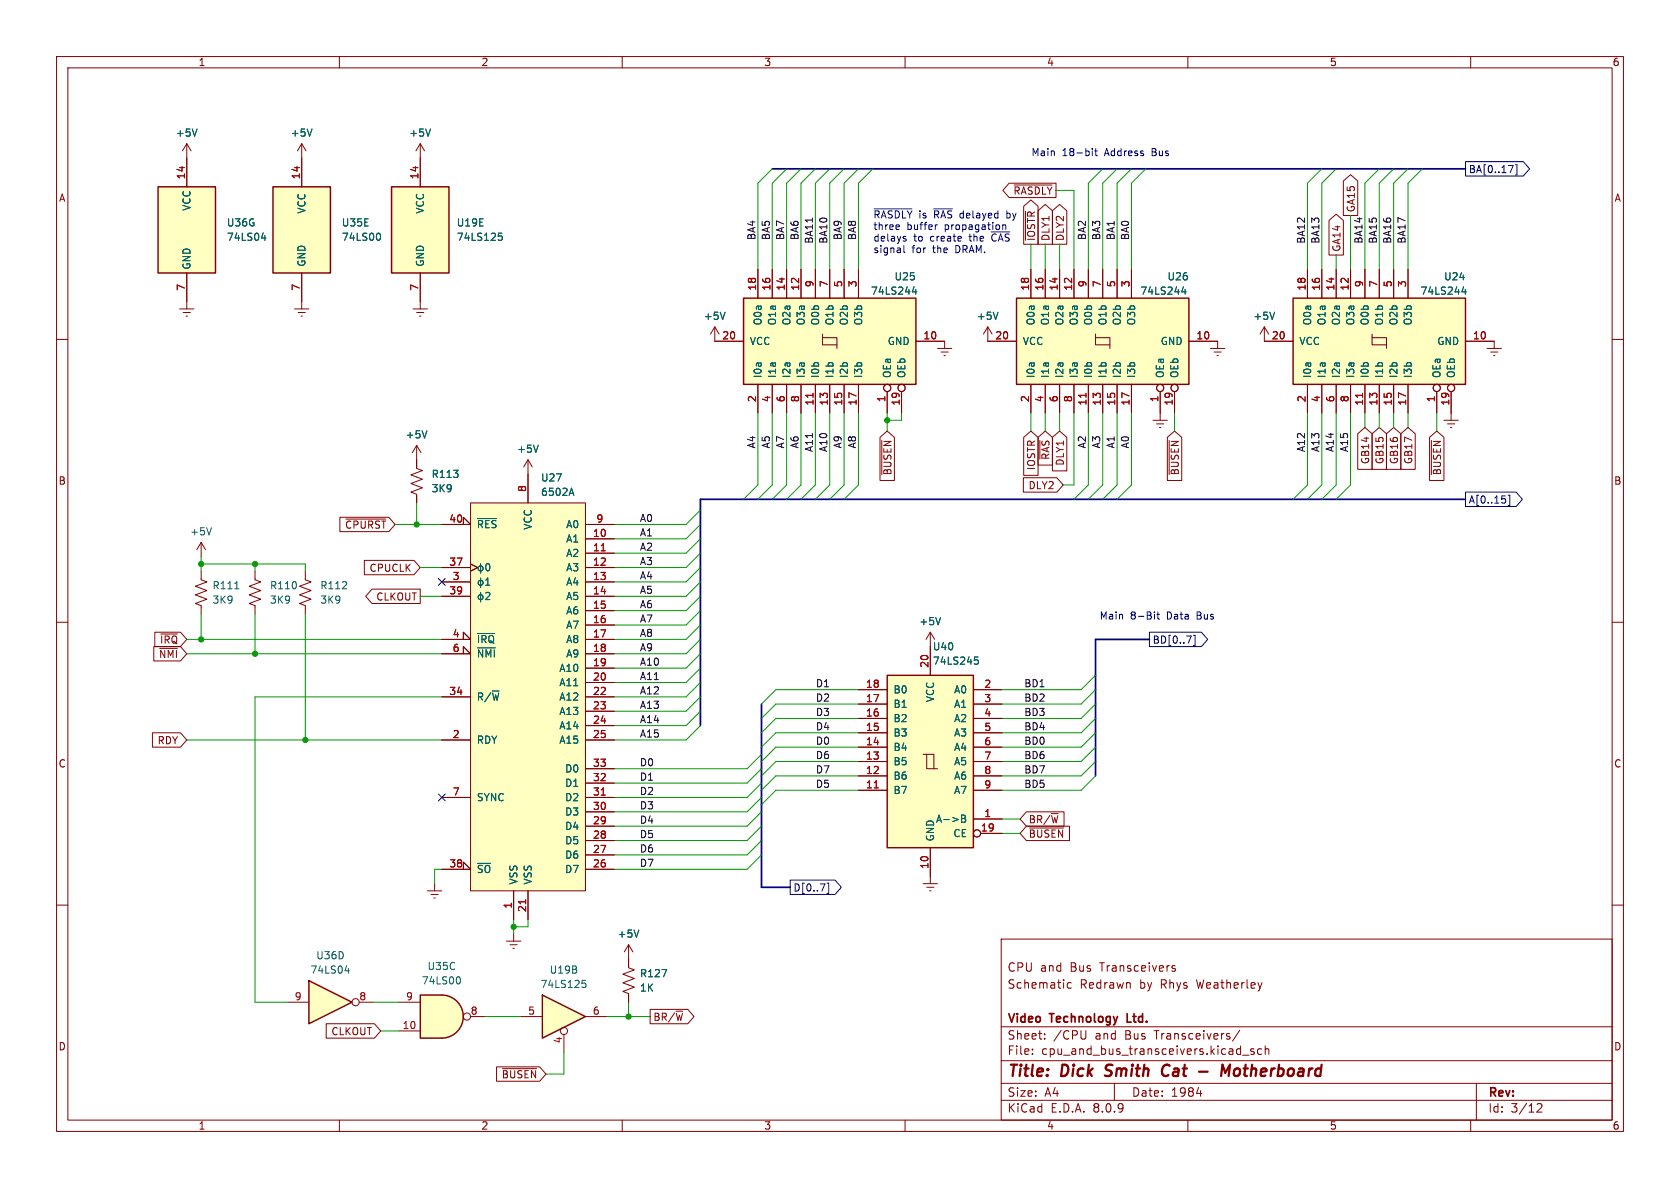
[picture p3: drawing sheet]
<svg xmlns="http://www.w3.org/2000/svg" width="297mm" height="210mm" viewBox="0 0 297 210" stroke-linecap="round" stroke-linejoin="round" font-family="sans-serif">
<defs><g id="words">
<g font-size="2.8" fill="#840000">
<text x="178" y="190.9">Title:</text>
<text x="187.7" y="190.9">Dick</text>
<text x="196.3" y="190.9">Smith</text>
<text x="207.1" y="190.9">Cat</text>
<text x="219.1" y="190.9">Motherboard</text>
</g>
<g font-size="2.1" fill="#840000">
<text x="178" y="172">CPU and</text>
<text x="189.2" y="172">Bus</text>
<text x="194.6" y="172">Transceivers</text>
<text x="178" y="175">Schematic</text>
<text x="190.9" y="175">Redrawn</text>
<text x="201.5" y="175">by</text>
<text x="205.3" y="175">Rhys</text>
<text x="211.8" y="175">Weatherley</text>
<text x="178" y="184">Sheet:</text>
<text x="178" y="181.2">Video</text>
<text x="185.7" y="181.2">Technology</text>
<text x="186.2" y="184">/CPU</text>
<text x="193.7" y="184">and</text>
<text x="199" y="184">Bus</text>
<text x="199.9" y="181.2">Ltd.</text>
<text x="204.4" y="184">Transceivers/</text>
<text x="178" y="186.7">File:</text>
<text x="184.1" y="186.7">cpu_and_bus_transceivers.kicad_sch</text>
<text x="178" y="196.9">KiCad</text>
<text x="178" y="194.1">Size:</text>
<text x="184.7" y="194.1">A4</text>
<text x="185.7" y="196.9">E.D.A.</text>
<text x="193.3" y="196.9">8.0.9</text>
<text x="200" y="194.1">Date:</text>
<text x="207" y="194.1">1984</text>
<text x="263" y="194.3">Rev:</text>
<text x="263" y="196.9">Id:</text>
<text x="267.1" y="196.9">3/12</text>
</g>
<g font-size="1.8" fill="#840000">
<text x="35" y="11.9">1</text>
<text x="85" y="11.9">2</text>
<text x="135" y="11.9">3</text>
<text x="185" y="11.9">4</text>
<text x="235" y="11.9">5</text>
<text x="285" y="11.9">6</text>
<text x="10.3" y="35.9">A</text>
<text x="179.1" y="34.6">~{RASDLY}</text>
<text x="285.3" y="35.9">A</text>
<text x="239.7" y="37.6" transform="rotate(-90 239.7 37.6)">GA15</text>
<text x="183.2" y="42.7" transform="rotate(-90 183.2 42.7)">~{IOSTR}</text>
<text x="185.7" y="42.7" transform="rotate(-90 185.7 42.7)">DLY1</text>
<text x="188.3" y="42.7" transform="rotate(-90 188.3 42.7)">DLY2</text>
<text x="237.2" y="44.6" transform="rotate(-90 237.2 44.6)">GA14</text>
<text x="183.2" y="83.2" transform="rotate(-90 183.2 83.2)">IOSTR</text>
<text x="185.7" y="81.4" transform="rotate(-90 185.7 81.4)">~{RAS}</text>
<text x="188.3" y="82.4" transform="rotate(-90 188.3 82.4)">DLY1</text>
<text x="242.3" y="82.2" transform="rotate(-90 242.3 82.2)">GB14</text>
<text x="244.8" y="82.2" transform="rotate(-90 244.8 82.2)">GB15</text>
<text x="247.3" y="82.2" transform="rotate(-90 247.3 82.2)">GB16</text>
<text x="249.9" y="82.2" transform="rotate(-90 249.9 82.2)">GB17</text>
<text x="10.3" y="85.9">B</text>
<text x="157.8" y="84.1" transform="rotate(-90 157.8 84.1)">~{BUSEN}</text>
<text x="181.7" y="86.7">DLY2</text>
<text x="208.6" y="84.1" transform="rotate(-90 208.6 84.1)">~{BUSEN}</text>
<text x="255" y="84.1" transform="rotate(-90 255 84.1)">~{BUSEN}</text>
<text x="285.3" y="85.9">B</text>
<text x="60.9" y="93.7">~{CPURST}</text>
<text x="65.2" y="101.3">CPUCLK</text>
<text x="66.4" y="106.4">CLKOUT</text>
<text x="28.2" y="114">~{IRQ}</text>
<text x="28" y="116.5">~{NMI}</text>
<text x="27.8" y="131.8">RDY</text>
<text x="10.3" y="135.9">C</text>
<text x="285.3" y="135.9">C</text>
<text x="181.8" y="145.7">BR/~{W}</text>
<text x="181.8" y="148.3">~{BUSEN}</text>
<text x="10.3" y="185.9">D</text>
<text x="58.5" y="183.2">CLKOUT</text>
<text x="115.4" y="180.7">BR/~{W}</text>
<text x="285.3" y="185.9">D</text>
<text x="88.6" y="190.8">~{BUSEN}</text>
<text x="35" y="199.9">1</text>
<text x="85" y="199.9">2</text>
<text x="135" y="199.9">3</text>
<text x="185" y="199.9">4</text>
<text x="235" y="199.9">5</text>
<text x="285" y="199.9">6</text>
</g>
<g font-size="1.8" fill="#006464">
<text x="31" y="24.4">+5V</text>
<text x="51.3" y="24.4">+5V</text>
<text x="72.3" y="24.4">+5V</text>
<text x="33.9" y="37.4" transform="rotate(-90 33.9 37.4)">VCC</text>
<text x="40" y="40.2">U36G</text>
<text x="54.2" y="37.9" transform="rotate(-90 54.2 37.9)">VCC</text>
<text x="60.3" y="40.2">U35E</text>
<text x="75.2" y="37.9" transform="rotate(-90 75.2 37.9)">VCC</text>
<text x="80.7" y="40.2">U19E</text>
<text x="33.9" y="47.8" transform="rotate(-90 33.9 47.8)">GND</text>
<text x="40" y="42.8">74LS04</text>
<text x="54.2" y="47.2" transform="rotate(-90 54.2 47.2)">GND</text>
<text x="60.3" y="42.8">74LS00</text>
<text x="75.2" y="47.2" transform="rotate(-90 75.2 47.2)">GND</text>
<text x="80.7" y="42.8">74LS125</text>
<text x="153.9" y="52.3">74LS244</text>
<text x="158" y="49.8">U25</text>
<text x="201.5" y="52.3">74LS244</text>
<text x="206.3" y="49.8">U26</text>
<text x="251" y="52.3">74LS244</text>
<text x="255.2" y="49.8">U24</text>
<text x="124.3" y="56.7">+5V</text>
<text x="134.8" y="57.6" transform="rotate(-90 134.8 57.6)">O0a</text>
<text x="137.4" y="57.6" transform="rotate(-90 137.4 57.6)">O1a</text>
<text x="139.9" y="57.6" transform="rotate(-90 139.9 57.6)">O2a</text>
<text x="142.5" y="57.6" transform="rotate(-90 142.5 57.6)">O3a</text>
<text x="145" y="57.6" transform="rotate(-90 145 57.6)">O0b</text>
<text x="147.5" y="57.6" transform="rotate(-90 147.5 57.6)">O1b</text>
<text x="150.1" y="57.6" transform="rotate(-90 150.1 57.6)">O2b</text>
<text x="152.6" y="57.6" transform="rotate(-90 152.6 57.6)">O3b</text>
<text x="172.6" y="56.7">+5V</text>
<text x="183.1" y="57.6" transform="rotate(-90 183.1 57.6)">O0a</text>
<text x="185.6" y="57.6" transform="rotate(-90 185.6 57.6)">O1a</text>
<text x="188.2" y="57.6" transform="rotate(-90 188.2 57.6)">O2a</text>
<text x="190.7" y="57.6" transform="rotate(-90 190.7 57.6)">O3a</text>
<text x="193.3" y="57.6" transform="rotate(-90 193.3 57.6)">O0b</text>
<text x="195.8" y="57.6" transform="rotate(-90 195.8 57.6)">O1b</text>
<text x="198.3" y="57.6" transform="rotate(-90 198.3 57.6)">O2b</text>
<text x="200.9" y="57.6" transform="rotate(-90 200.9 57.6)">O3b</text>
<text x="221.5" y="56.7">+5V</text>
<text x="232" y="57.6" transform="rotate(-90 232 57.6)">O0a</text>
<text x="234.5" y="57.6" transform="rotate(-90 234.5 57.6)">O1a</text>
<text x="237.1" y="57.6" transform="rotate(-90 237.1 57.6)">O2a</text>
<text x="239.6" y="57.6" transform="rotate(-90 239.6 57.6)">O3a</text>
<text x="242.2" y="57.6" transform="rotate(-90 242.2 57.6)">O0b</text>
<text x="244.7" y="57.6" transform="rotate(-90 244.7 57.6)">O1b</text>
<text x="247.2" y="57.6" transform="rotate(-90 247.2 57.6)">O2b</text>
<text x="249.8" y="57.6" transform="rotate(-90 249.8 57.6)">O3b</text>
<text x="132.5" y="61.2">VCC</text>
<text x="156.8" y="61.2">GND</text>
<text x="180.7" y="61.2">VCC</text>
<text x="205.1" y="61.2">GND</text>
<text x="229.6" y="61.2">VCC</text>
<text x="254" y="61.2">GND</text>
<text x="134.8" y="66.9" transform="rotate(-90 134.8 66.9)">I0a</text>
<text x="137.4" y="66.9" transform="rotate(-90 137.4 66.9)">I1a</text>
<text x="139.9" y="66.9" transform="rotate(-90 139.9 66.9)">I2a</text>
<text x="142.5" y="66.9" transform="rotate(-90 142.5 66.9)">I3a</text>
<text x="145" y="66.9" transform="rotate(-90 145 66.9)">I0b</text>
<text x="147.5" y="66.9" transform="rotate(-90 147.5 66.9)">I1b</text>
<text x="150.1" y="66.9" transform="rotate(-90 150.1 66.9)">I2b</text>
<text x="152.6" y="66.9" transform="rotate(-90 152.6 66.9)">I3b</text>
<text x="157.7" y="66.9" transform="rotate(-90 157.7 66.9)">OEa</text>
<text x="160.2" y="66.9" transform="rotate(-90 160.2 66.9)">OEb</text>
<text x="183.1" y="66.9" transform="rotate(-90 183.1 66.9)">I0a</text>
<text x="185.6" y="66.9" transform="rotate(-90 185.6 66.9)">I1a</text>
<text x="188.2" y="66.9" transform="rotate(-90 188.2 66.9)">I2a</text>
<text x="190.7" y="66.9" transform="rotate(-90 190.7 66.9)">I3a</text>
<text x="193.3" y="66.9" transform="rotate(-90 193.3 66.9)">I0b</text>
<text x="195.8" y="66.9" transform="rotate(-90 195.8 66.9)">I1b</text>
<text x="198.3" y="66.9" transform="rotate(-90 198.3 66.9)">I2b</text>
<text x="200.9" y="66.9" transform="rotate(-90 200.9 66.9)">I3b</text>
<text x="206" y="66.9" transform="rotate(-90 206 66.9)">OEa</text>
<text x="208.5" y="66.9" transform="rotate(-90 208.5 66.9)">OEb</text>
<text x="232" y="66.9" transform="rotate(-90 232 66.9)">I0a</text>
<text x="234.5" y="66.9" transform="rotate(-90 234.5 66.9)">I1a</text>
<text x="237.1" y="66.9" transform="rotate(-90 237.1 66.9)">I2a</text>
<text x="239.6" y="66.9" transform="rotate(-90 239.6 66.9)">I3a</text>
<text x="242.2" y="66.9" transform="rotate(-90 242.2 66.9)">I0b</text>
<text x="244.7" y="66.9" transform="rotate(-90 244.7 66.9)">I1b</text>
<text x="247.2" y="66.9" transform="rotate(-90 247.2 66.9)">I2b</text>
<text x="249.8" y="66.9" transform="rotate(-90 249.8 66.9)">I3b</text>
<text x="254.9" y="66.9" transform="rotate(-90 254.9 66.9)">OEa</text>
<text x="257.4" y="66.9" transform="rotate(-90 257.4 66.9)">OEb</text>
<text x="71.6" y="77.7">+5V</text>
<text x="91.3" y="80.2">+5V</text>
<text x="76.2" y="84.7">R113</text>
<text x="76.2" y="87.2">3K9</text>
<text x="95.5" y="85.3">U27</text>
<text x="95.5" y="87.9">6502A</text>
<text x="33.5" y="94.8">+5V</text>
<text x="84.2" y="93.6">~{RES}</text>
<text x="94.2" y="93.7" transform="rotate(-90 94.2 93.7)">VCC</text>
<text x="100" y="93.6">A0</text>
<text x="100" y="96.1">A1</text>
<text x="100" y="98.7">A2</text>
<text x="100" y="101.2">A3</text>
<text x="37.5" y="104.4">R111</text>
<text x="37.5" y="106.9">3K9</text>
<text x="47.6" y="104.4">R110</text>
<text x="47.6" y="106.9">3K9</text>
<text x="56.5" y="104.4">R112</text>
<text x="56.5" y="106.9">3K9</text>
<text x="100" y="103.7">A4</text>
<text x="100" y="106.3">A5</text>
<text x="84.2" y="113.9">~{IRQ}</text>
<text x="100" y="108.8">A6</text>
<text x="100" y="111.4">A7</text>
<text x="100" y="113.9">A8</text>
<text x="162.4" y="110.7">+5V</text>
<text x="84.2" y="116.4">~{NMI}</text>
<text x="98.8" y="119">A10</text>
<text x="100" y="116.4">A9</text>
<text x="164.8" y="115.2">U40</text>
<text x="164.8" y="117.7">74LS245</text>
<text x="84.2" y="124.1">R/~{W}</text>
<text x="98.8" y="121.5">A11</text>
<text x="98.8" y="124.1">A12</text>
<text x="157.9" y="125.3">B1</text>
<text x="157.9" y="122.8">B0</text>
<text x="165.3" y="124.2" transform="rotate(-90 165.3 124.2)">VCC</text>
<text x="168.6" y="122.8">A0</text>
<text x="168.6" y="125.3">A1</text>
<text x="84.2" y="131.7">RDY</text>
<text x="98.8" y="126.6">A13</text>
<text x="98.8" y="129.1">A14</text>
<text x="98.8" y="131.7">A15</text>
<text x="157.9" y="130.4">B3</text>
<text x="157.9" y="127.9">B2</text>
<text x="168.6" y="127.9">A2</text>
<text x="168.6" y="130.4">A3</text>
<text x="99.8" y="136.8">D0</text>
<text x="157.9" y="135.5">B5</text>
<text x="157.9" y="132.9">B4</text>
<text x="168.6" y="132.9">A4</text>
<text x="168.6" y="135.5">A5</text>
<text x="84.2" y="141.8">SYNC</text>
<text x="99.8" y="141.8">D2</text>
<text x="99.8" y="139.3">D1</text>
<text x="157.9" y="140.6">B7</text>
<text x="157.9" y="138">B6</text>
<text x="168.6" y="138">A6</text>
<text x="168.6" y="140.6">A7</text>
<text x="99.8" y="149.5">D5</text>
<text x="99.8" y="146.9">D4</text>
<text x="99.8" y="144.4">D3</text>
<text x="165.3" y="148.8" transform="rotate(-90 165.3 148.8)">GND</text>
<text x="165.4" y="145.6">A-&gt;B</text>
<text x="168.4" y="148.2">CE</text>
<text x="84.2" y="154.5">~{SO}</text>
<text x="99.8" y="154.5">D7</text>
<text x="99.8" y="152">D6</text>
<text x="91.7" y="156.5" transform="rotate(-90 91.7 156.5)">VSS</text>
<text x="94.2" y="156.5" transform="rotate(-90 94.2 156.5)">VSS</text>
<text x="109.1" y="166">+5V</text>
<text x="54.8" y="172.3">74LS04</text>
<text x="55.8" y="169.8">U36D</text>
<text x="75.5" y="171.7">U35C</text>
<text x="97.1" y="172.3">U19B</text>
<text x="113" y="172.9">R127</text>
<text x="74.5" y="174.2">74LS00</text>
<text x="95.5" y="174.9">74LS125</text>
<text x="113" y="175.5">1K</text>
</g>
<g font-size="1.8" fill="#0000c2">
<text x="182.2" y="27.7">Main</text>
<text x="187.8" y="27.7">18-bit</text>
<text x="195.4" y="27.7">Address</text>
<text x="203.9" y="27.7">Bus</text>
<text x="154.3" y="38.7">~{RASDLY}</text>
<text x="154.3" y="40.7">three</text>
<text x="160.3" y="40.7">buffer</text>
<text x="162.4" y="38.7">is</text>
<text x="165.2" y="38.7">~{RAS}</text>
<text x="167.1" y="40.7">propagation</text>
<text x="170" y="38.7">delayed</text>
<text x="178.4" y="38.7">by</text>
<text x="154.3" y="42.8">delays</text>
<text x="154.3" y="44.8">signal</text>
<text x="161.2" y="44.8">for</text>
<text x="161.5" y="42.8">to</text>
<text x="164.6" y="42.8">create</text>
<text x="165.1" y="44.8">the</text>
<text x="169.2" y="44.8">DRAM.</text>
<text x="171.7" y="42.8">the</text>
<text x="175.8" y="42.8">~{CAS}</text>
<text x="194.3" y="109.6">Main</text>
<text x="199.8" y="109.6">8-Bit</text>
<text x="206.4" y="109.6">Data</text>
<text x="211.9" y="109.6">Bus</text>
</g>
<g font-size="1.8" fill="#a90000">
<text x="32.8" y="31.8" transform="rotate(-90 32.8 31.8)">14</text>
<text x="53.1" y="31.8" transform="rotate(-90 53.1 31.8)">14</text>
<text x="74" y="31.8" transform="rotate(-90 74 31.8)">14</text>
<text x="32.8" y="51.5" transform="rotate(-90 32.8 51.5)">7</text>
<text x="53.1" y="51.5" transform="rotate(-90 53.1 51.5)">7</text>
<text x="74" y="51.5" transform="rotate(-90 74 51.5)">7</text>
<text x="133.7" y="51.5" transform="rotate(-90 133.7 51.5)">18</text>
<text x="136.3" y="51.5" transform="rotate(-90 136.3 51.5)">16</text>
<text x="138.8" y="51.5" transform="rotate(-90 138.8 51.5)">14</text>
<text x="141.4" y="51.5" transform="rotate(-90 141.4 51.5)">12</text>
<text x="143.9" y="50.9" transform="rotate(-90 143.9 50.9)">9</text>
<text x="146.4" y="50.9" transform="rotate(-90 146.4 50.9)">7</text>
<text x="149" y="50.9" transform="rotate(-90 149 50.9)">5</text>
<text x="151.5" y="50.9" transform="rotate(-90 151.5 50.9)">3</text>
<text x="182" y="51.5" transform="rotate(-90 182 51.5)">18</text>
<text x="184.5" y="51.5" transform="rotate(-90 184.5 51.5)">16</text>
<text x="187.1" y="51.5" transform="rotate(-90 187.1 51.5)">14</text>
<text x="189.6" y="51.5" transform="rotate(-90 189.6 51.5)">12</text>
<text x="192.2" y="50.9" transform="rotate(-90 192.2 50.9)">9</text>
<text x="194.7" y="50.9" transform="rotate(-90 194.7 50.9)">7</text>
<text x="197.2" y="50.9" transform="rotate(-90 197.2 50.9)">5</text>
<text x="199.8" y="50.9" transform="rotate(-90 199.8 50.9)">3</text>
<text x="230.9" y="51.5" transform="rotate(-90 230.9 51.5)">18</text>
<text x="233.4" y="51.5" transform="rotate(-90 233.4 51.5)">16</text>
<text x="236" y="51.5" transform="rotate(-90 236 51.5)">14</text>
<text x="238.5" y="51.5" transform="rotate(-90 238.5 51.5)">12</text>
<text x="241" y="50.9" transform="rotate(-90 241 50.9)">9</text>
<text x="243.6" y="50.9" transform="rotate(-90 243.6 50.9)">7</text>
<text x="246.1" y="50.9" transform="rotate(-90 246.1 50.9)">5</text>
<text x="248.7" y="50.9" transform="rotate(-90 248.7 50.9)">3</text>
<text x="127.6" y="60.1">20</text>
<text x="163.2" y="60.1">10</text>
<text x="175.9" y="60.1">20</text>
<text x="211.4" y="60.1">10</text>
<text x="224.7" y="60.1">20</text>
<text x="260.3" y="60.1">10</text>
<text x="133.7" y="71.2" transform="rotate(-90 133.7 71.2)">2</text>
<text x="136.3" y="71.2" transform="rotate(-90 136.3 71.2)">4</text>
<text x="138.8" y="71.2" transform="rotate(-90 138.8 71.2)">6</text>
<text x="141.4" y="71.2" transform="rotate(-90 141.4 71.2)">8</text>
<text x="143.9" y="71.8" transform="rotate(-90 143.9 71.8)">11</text>
<text x="146.4" y="71.8" transform="rotate(-90 146.4 71.8)">13</text>
<text x="149" y="71.8" transform="rotate(-90 149 71.8)">15</text>
<text x="151.5" y="71.8" transform="rotate(-90 151.5 71.8)">17</text>
<text x="156.6" y="71.2" transform="rotate(-90 156.6 71.2)">1</text>
<text x="159.1" y="71.8" transform="rotate(-90 159.1 71.8)">19</text>
<text x="182" y="71.2" transform="rotate(-90 182 71.2)">2</text>
<text x="184.5" y="71.2" transform="rotate(-90 184.5 71.2)">4</text>
<text x="187.1" y="71.2" transform="rotate(-90 187.1 71.2)">6</text>
<text x="189.6" y="71.2" transform="rotate(-90 189.6 71.2)">8</text>
<text x="192.2" y="71.8" transform="rotate(-90 192.2 71.8)">11</text>
<text x="194.7" y="71.8" transform="rotate(-90 194.7 71.8)">13</text>
<text x="197.2" y="71.8" transform="rotate(-90 197.2 71.8)">15</text>
<text x="199.8" y="71.8" transform="rotate(-90 199.8 71.8)">17</text>
<text x="204.9" y="71.2" transform="rotate(-90 204.9 71.2)">1</text>
<text x="207.4" y="71.8" transform="rotate(-90 207.4 71.8)">19</text>
<text x="230.9" y="71.2" transform="rotate(-90 230.9 71.2)">2</text>
<text x="233.4" y="71.2" transform="rotate(-90 233.4 71.2)">4</text>
<text x="236" y="71.2" transform="rotate(-90 236 71.2)">6</text>
<text x="238.5" y="71.2" transform="rotate(-90 238.5 71.2)">8</text>
<text x="241" y="71.8" transform="rotate(-90 241 71.8)">11</text>
<text x="243.6" y="71.8" transform="rotate(-90 243.6 71.8)">13</text>
<text x="246.1" y="71.8" transform="rotate(-90 246.1 71.8)">15</text>
<text x="248.7" y="71.8" transform="rotate(-90 248.7 71.8)">17</text>
<text x="253.7" y="71.2" transform="rotate(-90 253.7 71.2)">1</text>
<text x="256.3" y="71.8" transform="rotate(-90 256.3 71.8)">19</text>
<text x="93.1" y="87.1" transform="rotate(-90 93.1 87.1)">8</text>
<text x="79.3" y="92.5">40</text>
<text x="104.7" y="95">10</text>
<text x="105.3" y="92.5">9</text>
<text x="79.3" y="100.1">37</text>
<text x="104.7" y="97.5">11</text>
<text x="104.7" y="100.1">12</text>
<text x="79.3" y="105.2">39</text>
<text x="79.9" y="102.6">3</text>
<text x="104.7" y="102.6">13</text>
<text x="104.7" y="105.2">14</text>
<text x="104.7" y="107.7">15</text>
<text x="79.9" y="112.8">4</text>
<text x="104.7" y="110.2">16</text>
<text x="104.7" y="112.8">17</text>
<text x="79.9" y="115.3">6</text>
<text x="104.7" y="115.3">18</text>
<text x="104.7" y="117.9">19</text>
<text x="164.2" y="118.2" transform="rotate(-90 164.2 118.2)">20</text>
<text x="79.3" y="122.9">34</text>
<text x="104.7" y="120.4">20</text>
<text x="104.7" y="122.9">22</text>
<text x="104.7" y="125.5">23</text>
<text x="153" y="124.2">17</text>
<text x="153" y="121.7">18</text>
<text x="173.9" y="121.7">2</text>
<text x="173.9" y="124.2">3</text>
<text x="79.9" y="130.6">2</text>
<text x="104.7" y="128">24</text>
<text x="104.7" y="130.6">25</text>
<text x="153" y="131.8">14</text>
<text x="153" y="129.3">15</text>
<text x="153" y="126.7">16</text>
<text x="173.9" y="126.7">4</text>
<text x="173.9" y="129.3">5</text>
<text x="173.9" y="131.8">6</text>
<text x="104.7" y="135.6">33</text>
<text x="153" y="136.9">12</text>
<text x="153" y="134.4">13</text>
<text x="173.9" y="134.4">7</text>
<text x="173.9" y="136.9">8</text>
<text x="79.9" y="140.7">7</text>
<text x="104.7" y="143.3">30</text>
<text x="104.7" y="140.7">31</text>
<text x="104.7" y="138.2">32</text>
<text x="153" y="139.4">11</text>
<text x="173.9" y="139.4">9</text>
<text x="104.7" y="148.3">28</text>
<text x="104.7" y="145.8">29</text>
<text x="173.3" y="147.1">19</text>
<text x="173.9" y="144.5">1</text>
<text x="79.3" y="153.4">38</text>
<text x="104.7" y="153.4">26</text>
<text x="104.7" y="150.9">27</text>
<text x="164.2" y="153.7" transform="rotate(-90 164.2 153.7)">10</text>
<text x="90.6" y="160.7" transform="rotate(-90 90.6 160.7)">1</text>
<text x="93.1" y="161.3" transform="rotate(-90 93.1 161.3)">21</text>
<text x="52" y="176.9">9</text>
<text x="63.4" y="176.9">8</text>
<text x="71.7" y="176.9">9</text>
<text x="83.1" y="179.5">8</text>
<text x="93.3" y="179.5">5</text>
<text x="104.7" y="179.5">6</text>
<text x="71.1" y="182">10</text>
<text x="99.4" y="184.5" transform="rotate(-90 99.4 184.5)">4</text>
</g>
<g font-size="1.8" fill="#000084">
<text x="259.6" y="30.8">BA[0..17]</text>
<text x="259.6" y="89.2">A[0..15]</text>
<text x="203.7" y="114">BD[0..7]</text>
<text x="140.2" y="157.8">D[0..7]</text>
</g>
<g font-size="1.8" fill="#0f0f0f">
<text x="133.6" y="42.5" transform="rotate(-90 133.6 42.5)">BA4</text>
<text x="136.2" y="42.5" transform="rotate(-90 136.2 42.5)">BA5</text>
<text x="138.7" y="42.5" transform="rotate(-90 138.7 42.5)">BA7</text>
<text x="141.3" y="42.5" transform="rotate(-90 141.3 42.5)">BA6</text>
<text x="143.8" y="43.2" transform="rotate(-90 143.8 43.2)">BA11</text>
<text x="146.3" y="43.2" transform="rotate(-90 146.3 43.2)">BA10</text>
<text x="148.9" y="42.5" transform="rotate(-90 148.9 42.5)">BA9</text>
<text x="151.4" y="42.5" transform="rotate(-90 151.4 42.5)">BA8</text>
<text x="192.1" y="42.5" transform="rotate(-90 192.1 42.5)">BA2</text>
<text x="194.6" y="42.5" transform="rotate(-90 194.6 42.5)">BA3</text>
<text x="197.1" y="42.5" transform="rotate(-90 197.1 42.5)">BA1</text>
<text x="199.7" y="42.5" transform="rotate(-90 199.7 42.5)">BA0</text>
<text x="230.8" y="43.2" transform="rotate(-90 230.8 43.2)">BA12</text>
<text x="233.3" y="43.2" transform="rotate(-90 233.3 43.2)">BA13</text>
<text x="241" y="43.2" transform="rotate(-90 241 43.2)">BA14</text>
<text x="243.5" y="43.2" transform="rotate(-90 243.5 43.2)">BA15</text>
<text x="246" y="43.2" transform="rotate(-90 246 43.2)">BA16</text>
<text x="248.6" y="43.2" transform="rotate(-90 248.6 43.2)">BA17</text>
<text x="133.6" y="79.4" transform="rotate(-90 133.6 79.4)">A4</text>
<text x="136.2" y="79.4" transform="rotate(-90 136.2 79.4)">A5</text>
<text x="138.7" y="79.4" transform="rotate(-90 138.7 79.4)">A7</text>
<text x="141.3" y="79.4" transform="rotate(-90 141.3 79.4)">A6</text>
<text x="143.8" y="80" transform="rotate(-90 143.8 80)">A11</text>
<text x="146.3" y="80" transform="rotate(-90 146.3 80)">A10</text>
<text x="148.9" y="79.4" transform="rotate(-90 148.9 79.4)">A9</text>
<text x="151.4" y="79.4" transform="rotate(-90 151.4 79.4)">A8</text>
<text x="192.1" y="79.4" transform="rotate(-90 192.1 79.4)">A2</text>
<text x="194.6" y="79.4" transform="rotate(-90 194.6 79.4)">A3</text>
<text x="197.1" y="79.4" transform="rotate(-90 197.1 79.4)">A1</text>
<text x="199.7" y="79.4" transform="rotate(-90 199.7 79.4)">A0</text>
<text x="230.8" y="80" transform="rotate(-90 230.8 80)">A12</text>
<text x="233.3" y="80" transform="rotate(-90 233.3 80)">A13</text>
<text x="235.9" y="80" transform="rotate(-90 235.9 80)">A14</text>
<text x="238.4" y="80" transform="rotate(-90 238.4 80)">A15</text>
<text x="113" y="92.4">A0</text>
<text x="113" y="94.9">A1</text>
<text x="113" y="97.4">A2</text>
<text x="113" y="100">A3</text>
<text x="113" y="102.5">A4</text>
<text x="113" y="107.6">A6</text>
<text x="113" y="105.1">A5</text>
<text x="113" y="112.7">A8</text>
<text x="113" y="110.1">A7</text>
<text x="113" y="117.8">A10</text>
<text x="113" y="115.2">A9</text>
<text x="113" y="122.8">A12</text>
<text x="113" y="125.4">A13</text>
<text x="113" y="120.3">A11</text>
<text x="144.1" y="124.1">D2</text>
<text x="144.1" y="121.6">D1</text>
<text x="181" y="124.1">BD2</text>
<text x="181" y="121.6">BD1</text>
<text x="113" y="127.9">A14</text>
<text x="113" y="130.5">A15</text>
<text x="144.1" y="131.7">D0</text>
<text x="144.1" y="126.7">D3</text>
<text x="144.1" y="129.2">D4</text>
<text x="181" y="131.7">BD0</text>
<text x="181" y="126.7">BD3</text>
<text x="181" y="129.2">BD4</text>
<text x="113" y="135.5">D0</text>
<text x="144.1" y="136.8">D7</text>
<text x="144.1" y="134.3">D6</text>
<text x="181" y="136.8">BD7</text>
<text x="181" y="134.3">BD6</text>
<text x="113" y="138.1">D1</text>
<text x="113" y="143.2">D3</text>
<text x="113" y="140.6">D2</text>
<text x="144.1" y="139.4">D5</text>
<text x="181" y="139.4">BD5</text>
<text x="113" y="148.2">D5</text>
<text x="113" y="145.7">D4</text>
<text x="113" y="153.3">D7</text>
<text x="113" y="150.8">D6</text>
</g>
</g></defs>
<g fill="none" stroke="#840000" stroke-width=".18">
<path d="M10 10h277v190h-277zM12 12h273v186h-273zM60 10v2M110 10v2M160 10v2M210 10v2M260 10v2M174.6 57.8l-.7 1.3M174.6 57.8v2.5M174.6 57.8l.8 1.3M10 60h2M285 60h2"/>
<path d="M10 110h2M285 110h2M10 160h2M177 166h108v32h-108zM189.4 173.8l-.4-.1-.3 .3v.4l.1 .2h.6M207.2 171l.6 .4-.2 .3-.4-.1M207.7 170.8l-.3-.1-.2 .2M285 160h2M60 198v2M110 198v2M160 198v2M177 194.5h108"/>
<path d="M177 191.5h108M177 187.5h108M177 181.5h108M182.5 186.3v.1M182.5 185.5v.1M184.7 183.6v.1M184.7 182.8v.1M192 182.2v1.2l-.3 .3M197 191.5v3M210 198v2M211.5 193.3h1M219.2 182.1l-1.3 2"/>
<path d="M219.7 186.5h1.1M221.7 185.5l-.4-.1-.2 .2 .1 .2 .5 .2v.3h-.6M223 185.5l-.4-.1-.3 .3v.4l.2 .2h.5M223.7 185.5l.2-.1 .3 .1 .1 .9M223.7 184.9v1.5M260 198v2M261 191.5v6.5M271.7 195.2l.6-.1 .2 .1 .1 .3-.9 1.1h.9"/>
</g>
<path d="M195.3 190.1l.3 .1M195.6 188.4l-.1 .4 .1 .2M206.4 188.2a1.13 1.13 0 0 0-.9 .7 1.13 1.13 0 0 0 .2 1.2l.3 .1 .5-.1M212 189.4h1.5M215.9 190.2l.2-2 .5 1.4 .9-1.4-.3 2M218.4 189l-.2 .3-.1 .5 .3 .4" fill="none" stroke="#840000" stroke-width=".4"/>
<path d="M199.3 179.2v1.5h.7" fill="none" stroke="#840000" stroke-width=".3"/>
<path d="M176.4 55.2l-.4 1.3" fill="none" stroke="#006464" stroke-width=".18"/>
<path d="M78.1 175.9a3.8 3.8 0 0 1 3.8 3.8 3.8 3.8 0 0 1-3.8 3.8z" fill="#ffffc2" stroke="#ffffc2" stroke-width=".18"/>
<path d="M74.3 175.9h3.8v7.6h-3.8z" fill="#ffffc2"/>
<path d="M74.3 175.9h3.8a3.8 3.8 0 0 1 3.8 3.8 3.8 3.8 0 0 1-3.8 3.8h-3.8z" fill="none" stroke="#840000" stroke-width=".25"/>
<g fill="none" stroke="#840000" stroke-width=".18">
<path d="M70.5 177.2h3.8M83.2 179.7h2.5M70.5 182.2h3.8"/>
<circle cx="82.5" cy="179.7" r=".63"/>
</g>
<path d="M81.1 172.7a.79 .79 0 0 1 0 1.2" fill="none" stroke="#006464" stroke-width=".18"/>
<path d="M95.9 175.9l7.6 3.8-7.6 3.8z" fill="#ffffc2"/>
<path d="M95.9 175.9l7.6 3.8-7.6 3.8z" fill="none" stroke="#840000" stroke-width=".25"/>
<g fill="none" stroke="#840000" stroke-width=".18">
<path d="M93.3 81.3l-.7 1.3M93.3 81.3v2.5M93.3 81.3l.8 1.3M89.5 166.4h2.6M90.2 167h1.2M90.7 167.6h.2M90.8 165.1v1.3M92.1 179.7h3.8M103.5 179.7h3.8M111.1 167v4.1l1 .4-2 .7 2 .8-2 .7 2 .8-2 .8 1 .3v1.6M111.1 167l-.7 1.3M111.1 167l.8 1.3"/>
<path d="M99.7 182.9v3.2"/>
<circle cx="99.7" cy="182.2" r=".63"/>
</g>
<path d="M95.2 78.7l-.5 1.3M102.9 173.3h.6M103.1 173.8h.3l.2 .2-.1 .4-.4 .2M112.9 164.4l-.4 1.3M117 171.4h.9l-.6 1.3" fill="none" stroke="#006464" stroke-width=".18"/>
<path d="M83.2 88.9h20.3v68.6h-20.3z" fill="#ffffc2"/>
<g fill="none" stroke="#840000" stroke-width=".18">
<path d="M165.7 61.6h2.6M166.4 62.2h1.2M166.9 62.9h.2M167 60.3v1.3M78.1 92.7h5.1l-1.3-1.3v1.3M83.2 88.9h20.3v68.6h-20.3zM83.2 99.7l1.3 .6-1.3 .7M93.3 83.8v5.1M103.5 95.3h5.1M103.5 97.8h5.1M103.5 92.7h5.1M78.1 113h5.1l-1.3-1.2v1.2"/>
<path d="M78.1 115.6h5.1l-1.3-1.3v1.3M78.1 100.3h5.1M78.1 102.9h5.1M78.1 105.4h5.1M103.5 100.3h5.1M103.5 102.9h5.1M103.5 105.4h5.1M103.5 108h5.1M103.5 110.5h5.1M103.5 113h5.1M103.5 115.6h5.1M103.5 118.1h5.1"/>
<path d="M78.1 130.8h5.1M78.1 123.2h5.1M103.5 130.8h5.1M103.5 120.7h5.1M103.5 123.2h5.1M103.5 125.7h5.1M103.5 128.3h5.1M103.5 138.4h5.1M103.5 135.9h5.1M78.1 153.7h5.1l-1.3-1.3v1.3M78.1 141h5.1M90.8 157.5v5.1"/>
<path d="M93.3 157.5v5.1M103.5 153.7h5.1M103.5 151.1h5.1M103.5 148.6h5.1M103.5 146.1h5.1M103.5 143.5h5.1M103.5 141h5.1"/>
</g>
<path d="M106.3 97.4h.7M92.9 159.1v.7M106.3 140.6h.7" fill="none" stroke="#a90000" stroke-width=".18"/>
<g fill="none" stroke="#006464" stroke-width=".18">
<path d="M84.4 91.7h3.4M85 99.6v1.7M86.1 99.7l.1-.1a.68 .68 0 0 1 .4 .7 .68 .68 0 0 1-.4 .6 .84 .84 0 0 1-.1-1.2zM100.7 87.2h.6M101 86.3l.5 1.3M84.4 112h3M84.4 114.5h3.2M85 102.2v1.7M85 104.7v1.7M85.9 103.4h.7M85.9 102.5l.3-.3v1.2M85.9 104.8l.5-.1 .2 .4-.8 .9h.8"/>
<circle cx="85" cy="103" r=".44"/>
<circle cx="85" cy="105.6" r=".44"/>
<circle cx="85" cy="100.5" r=".44"/>
</g>
<path d="M131.4 52.7h30.5v15.2h-30.5z" fill="#ffffc2"/>
<g fill="none" stroke="#840000" stroke-width=".18">
<path d="M126.4 57.8v2.5h5M126.4 57.8l-.8 1.3M126.4 57.8l.7 1.3M134 47.6v5.1M136.5 47.6v5.1M139.1 47.6v5.1M141.6 47.6v5.1M144.1 47.6v5.1M145.4 59.7v1.3h2.6M145.4 59.1v.6h2.6v1.9M146.7 47.6v5.1M149.2 47.6v5.1"/>
<path d="M151.8 47.6v5.1M134 67.9v5.1M136.5 67.9v5.1M139.1 67.9v5.1M141.6 67.9v5.1M144.1 67.9v5.1M146.7 67.9v5.1M149.2 67.9v5.1M151.8 67.9v5.1M156.8 69.2v3.8M159.4 69.2v3.8M161.9 60.3h5.1"/>
<path d="M255.3 74.3h2.5M255.9 74.9h1.3M256.4 75.6h.3M256.5 73v1.3M262.9 61.6h2.5M263.5 62.2h1.3M264 62.9h.3M264.2 60.3v1.3M75.6 157.5h2.5M76.2 158.1h1.3M76.7 158.8h.3M76.8 156.2v1.3"/>
<circle cx="156.8" cy="68.6" r=".63"/>
<circle cx="159.4" cy="68.6" r=".63"/>
</g>
<path d="M131.4 52.7h30.5v15.2h-30.5z" fill="none" stroke="#840000" stroke-width=".25"/>
<path d="M143.7 69.5v.7" fill="none" stroke="#a90000" stroke-width=".18"/>
<path d="M128.2 55.2l-.4 1.3M161.6 50.7l-.3 .9h.8M161.9 51.2v.8" fill="none" stroke="#006464" stroke-width=".18"/>
<path d="M228.6 52.7h30.5v15.2h-30.5z" fill="#ffffc2"/>
<g fill="none" stroke="#840000" stroke-width=".18">
<path d="M231.1 47.6v5.1M233.7 47.6v5.1M236.2 47.6v5.1M238.8 47.6v5.1M241.3 47.6v5.1M242.6 59.7v1.3h2.5M242.6 59.1v.6h2.5v1.9M243.8 47.6v5.1M246.4 47.6v5.1M248.9 47.6v5.1M223.5 60.3h5.1M231.1 67.9v5.1"/>
<path d="M233.7 67.9v5.1M236.2 67.9v5.1M238.8 67.9v5.1M241.3 67.9v5.1M243.8 67.9v5.1M246.4 67.9v5.1M248.9 67.9v5.1M254 69.2v3.8M256.5 69.2v3.8M259.1 60.3h5.1M164.5 111.8l-.8 1.2M164.5 111.8v2.5"/>
<path d="M164.5 111.8l.7 1.2"/>
<circle cx="254" cy="68.6" r=".63"/>
<circle cx="256.5" cy="68.6" r=".63"/>
</g>
<path d="M228.6 52.7h30.5v15.2h-30.5z" fill="none" stroke="#840000" stroke-width=".25"/>
<path d="M240.9 69.5v.7" fill="none" stroke="#a90000" stroke-width=".18"/>
<path d="M258.7 50.7l-.3 .9h.8M259 51.2v.8M166.3 109.2l-.4 1.2" fill="none" stroke="#006464" stroke-width=".18"/>
<path d="M156.8 119.4h15.3v30.5h-15.3z" fill="#ffffc2"/>
<g fill="none" stroke="#840000" stroke-width=".18">
<path d="M164.5 114.3v5.1M151.8 139.7h5M151.8 137.2h5M151.8 134.6h5M151.8 132.1h5M151.8 129.5h5M151.8 127h5M151.8 124.5h5M151.8 121.9h5M163.2 133.4h.6v2.5h1.9M163.8 133.4h1.3v2.5M172.1 139.7h5.1"/>
<path d="M172.1 137.2h5.1M172.1 134.6h5.1M172.1 132.1h5.1M172.1 129.5h5.1M172.1 127h5.1M172.1 124.5h5.1M172.1 121.9h5.1M163.2 156.2h2.5M163.8 156.8h1.3M164.3 157.5h.3M164.5 149.9v6.3M172.1 144.8h5.1"/>
<path d="M173.4 147.3h3.8"/>
<circle cx="172.7" cy="147.3" r=".63"/>
</g>
<path d="M156.8 119.4h15.3v30.5h-15.3z" fill="none" stroke="#840000" stroke-width=".25"/>
<path d="M172.3 116.1h.6M172.4 116.6h.3l.3 .3-.2 .5h-.4M170 144.1h.4l.3 .2-.3 .4 .3 .1v.3l-.2 .3h-.5zM170 144.7h.4" fill="none" stroke="#006464" stroke-width=".18"/>
<path d="M154.5 139.3h.8" fill="none" stroke="#a90000" stroke-width=".18"/>
<path d="M179.7 52.7h30.5v15.2h-30.5z" fill="#ffffc2"/>
<g fill="none" stroke="#840000" stroke-width=".18">
<path d="M53.3 25.4v2.5M53.3 25.4l-.7 1.3M53.3 25.4l.8 1.3M31.7 54.6h2.6M32.4 55.2h1.3M32.9 55.9h.2M33 53.3v1.3M52.1 54.6h2.5M52.7 55.2h1.3M53.2 55.9h.3M53.3 53.3v1.3M182.2 47.6v5.1"/>
<path d="M184.8 47.6v5.1M187.3 47.6v5.1M189.9 47.6v5.1M192.4 47.6v5.1M193.7 59.7v1.3h2.5M193.7 59.1v.6h2.5v1.9M194.9 47.6v5.1M197.5 47.6v5.1M200 47.6v5.1M223.5 57.8l-.7 1.3M223.5 57.8v2.5M223.5 57.8l.8 1.3"/>
<path d="M73.7 78.7v4.1l1 .4-2.1 .7 2.1 .8-2.1 .8 2.1 .7-2.1 .8 1.1 .4v1.5M73.7 78.7l-.8 1.3M73.7 78.7l.7 1.3M174.6 60.3h5.1M182.2 67.9v5.1M184.8 67.9v5.1M187.3 67.9v5.1M189.9 67.9v5.1M192.4 67.9v5.1M194.9 67.9v5.1M197.5 67.9v5.1M200 67.9v5.1"/>
<path d="M203.8 74.3h2.6M204.5 74.9h1.2M205 75.6h.2M205.1 69.2v5.1M207.6 69.2v3.8M210.2 60.3h5.1v1.3M214 61.6h2.5M214.6 62.2h1.3M215.1 62.9h.3M45.1 101v1.5l1 .4-2 .7 2 .8-2 .8 2 .7-2 .8 1 .4v1.5M54 101v1.5l1 .4-2 .7 2 .8-2 .8 2 .7-2 .8 1 .4v1.5"/>
<circle cx="205.1" cy="68.6" r=".63"/>
<circle cx="207.6" cy="68.6" r=".63"/>
</g>
<path d="M179.7 52.7h30.5v15.2h-30.5z" fill="none" stroke="#840000" stroke-width=".25"/>
<path d="M192 69.5v.7" fill="none" stroke="#a90000" stroke-width=".18"/>
<path d="M55.2 22.8l-.5 1.3M209.2 50.7l-.3 .9h.8M209.5 51.2v.8M225.3 55.2l-.4 1.3M75.5 76.1l-.4 1.3" fill="none" stroke="#006464" stroke-width=".18"/>
<path d="M27.9 33h10.2v15.3h-10.2z" fill="#ffffc2"/>
<path d="M27.9 33h10.2v15.3h-10.2z" fill="none" stroke="#840000" stroke-width=".25"/>
<path d="M33 25.4v7.6M33 25.4l-.7 1.3M33 25.4l.8 1.3M33 48.3v5M35.6 101v1.5l1 .4-2.1 .7 2.1 .8-2.1 .8 2.1 .7-2.1 .8 1.1 .4v1.5" fill="none" stroke="#840000" stroke-width=".18"/>
<path d="M34.8 22.8l-.4 1.3M46.2 42.1h.8M46.8 41.6v.9M41.5 104.1h.7" fill="none" stroke="#006464" stroke-width=".18"/>
<path d="M48.3 33h10.1v15.3h-10.1z" fill="#ffffc2"/>
<path d="M48.3 33h10.1v15.3h-10.1z" fill="none" stroke="#840000" stroke-width=".25"/>
<path d="M53.3 27.9v5.1M53.3 48.3v5" fill="none" stroke="#840000" stroke-width=".18"/>
<path d="M67 41.2a.79 .79 0 0 1 0 1.3" fill="none" stroke="#006464" stroke-width=".18"/>
<path d="M54.6 173.4l7.6 3.8-7.6 3.8z" fill="#ffffc2"/>
<path d="M54.6 173.4l7.6 3.8-7.6 3.8z" fill="none" stroke="#840000" stroke-width=".25"/>
<g fill="none" stroke="#840000" stroke-width=".18">
<path d="M50.8 177.2h3.8M63.5 177.2h2.5"/>
<circle cx="62.9" cy="177.2" r=".63"/>
</g>
<path d="M61 171.6h.8M61.6 171.2v.8" fill="none" stroke="#006464" stroke-width=".18"/>
<path d="M69.2 33h10.2v15.3h-10.2z" fill="#ffffc2"/>
<path d="M69.2 33h10.2v15.3h-10.2z" fill="none" stroke="#840000" stroke-width=".25"/>
<g fill="none" stroke="#840000" stroke-width=".18">
<path d="M33 27.9v5.1M53.3 27.9v5.1M74.3 25.4v7.6M74.3 25.4l-.8 1.3M74.3 25.4l.8 1.3M178.4 32.4h8.3v2.5h-8.3l-1.1-1.2zM179.3 32.7h6.7M181 36.5l1.2-1.1 1.3 1.1v6.7h-2.5zM181.3 37.3v5.2M183.5 37.2l1.3-1.1 1.3 1.1v6h-2.6zM186.1 37.2l1.2-1.1 1.3 1.1v6h-2.5zM234.9 39l1.3-1.1 1.3 1.1v6.1h-2.6z"/>
<path d="M237.5 32l1.3-1.1 1.2 1.1v6.1h-2.5zM33 48.3v5M53.3 48.3v5M73 54.6h2.6M73.7 55.2h1.2M74.2 55.9h.2M74.3 48.3v6.3M134 47.6v5.1M136.5 47.6v5.1M139.1 47.6v5.1M141.6 47.6v5.1M144.1 47.6v5.1"/>
<path d="M146.7 47.6v5.1M149.2 47.6v5.1M151.8 47.6v5.1M182.2 47.6v5.1M184.8 47.6v5.1M187.3 47.6v5.1M189.9 47.6v5.1M192.4 47.6v5.1M194.9 47.6v5.1M197.5 47.6v5.1M200 47.6v5.1M231.1 47.6v5.1"/>
<path d="M233.7 47.6v5.1M236.2 47.6v5.1M238.8 47.6v5.1M241.3 47.6v5.1M243.8 47.6v5.1M246.4 47.6v5.1M248.9 47.6v5.1M126.4 60.3h5M134 67.9v5.1M136.5 67.9v5.1M139.1 67.9v5.1M141.6 67.9v5.1"/>
<path d="M144.1 67.9v5.1M146.7 67.9v5.1M149.2 67.9v5.1M151.8 67.9v5.1M155.6 77.3l1.2-1.1 1.3 1.1v7.6h-2.5zM155.9 77.9v6M156.8 69.2v3.8M159.4 69.2v3.8M161.9 60.3h5.1M174.6 60.3h5.1M181 77.3l1.2-1.1 1.3 1.1v6.7h-2.5zM182.2 67.9v5.1"/>
<path d="M183.5 77.3l1.3-1.1 1.3 1.1v4.9h-2.6zM183.8 77.9v3.3M184.8 67.9v5.1M186.1 77.3l1.2-1.1 1.3 1.1v5.9h-2.5zM187.3 67.9v5.1M189.9 67.9v5.1M192.4 67.9v5.1M194.9 67.9v5.1M197.5 67.9v5.1M200 67.9v5.1M205.1 69.2v3.8M206.4 77.3l1.2-1.1 1.3 1.1v7.6h-2.5z"/>
<path d="M206.7 77.9v6M207.6 69.2v3.8M210.2 60.3h5.1M223.5 60.3h5.1M231.1 67.9v5.1M233.7 67.9v5.1M236.2 67.9v5.1M238.8 67.9v5.1M240 76.7l1.3-1.1 1.3 1.1v6.3h-2.6zM241.3 67.9v5.1M242.6 76.7l1.2-1.1 1.3 1.1v6.3h-2.5zM243.8 67.9v5.1"/>
<path d="M245.1 76.7l1.3-1.1 1.3 1.1v6.3h-2.6zM246.4 67.9v5.1M247.6 76.7l1.3-1.1 1.3 1.1v6.3h-2.6zM248.9 67.9v5.1M252.7 77.3l1.3-1.1 1.3 1.1v7.6h-2.6zM253 77.9v6M254 69.2v3.8M256.5 69.2v3.8M259.1 60.3h5.1M35.6 95.9l-.8 1.3M35.6 95.9v2.5M35.6 95.9l.7 1.3"/>
<path d="M60.1 91.4h8.6l1.1 1.3-1.1 1.3h-8.6zM61.1 91.8h7.1M64.4 99.1h8.8l1.1 1.2-1.1 1.3h-8.8zM73.7 81.3v1.3M73.7 87.6v1.3M78.1 92.7h5.1l-1.3-1.3v1.3M83.2 99.7l1.3 .6-1.3 .7M93.3 83.8v5.1M103.5 95.3h5.1M103.5 97.8h5.1M103.5 92.7h5.1M180.9 84.5h5.9l1.2 1.2-1.2 1.3h-5.9z"/>
<path d="M27.2 114.3h4.7l1.1 1.3-1.1 1.2h-4.7zM27.4 111.8h4.5l1.1 1.2-1.1 1.3h-4.5zM28.2 114.6h3.2M28.4 112.1h3M65.8 104.1h8.5v2.6h-8.5l-1.1-1.3zM78.1 113h5.1l-1.3-1.2v1.2M78.1 115.6h5.1l-1.3-1.3v1.3M78.1 100.3h5.1M78.1 102.9h5.1M78.1 105.4h5.1M103.5 100.3h5.1M103.5 102.9h5.1"/>
<path d="M103.5 105.4h5.1M103.5 108h5.1M103.5 110.5h5.1M103.5 113h5.1M103.5 115.6h5.1M103.5 118.1h5.1M164.5 114.3v5.1M26.9 129.5h5l1.1 1.3-1.1 1.3h-5zM78.1 130.8h5.1M78.1 123.2h5.1M103.5 130.8h5.1M103.5 120.7h5.1"/>
<path d="M103.5 123.2h5.1M103.5 125.7h5.1M103.5 128.3h5.1M103.5 138.4h5.1M103.5 135.9h5.1M151.8 139.7h5M151.8 137.2h5M151.8 134.6h5M151.8 132.1h5M151.8 129.5h5M151.8 127h5M151.8 124.5h5"/>
<path d="M151.8 121.9h5M172.1 139.7h5.1M172.1 137.2h5.1M172.1 134.6h5.1M172.1 132.1h5.1M172.1 129.5h5.1M172.1 127h5.1M172.1 124.5h5.1M172.1 121.9h5.1M78.1 153.7h5.1l-1.3-1.3v1.3M78.1 141h5.1M90.8 157.5v5.1"/>
<path d="M93.3 157.5v5.1M103.5 153.7h5.1M103.5 151.1h5.1M103.5 148.6h5.1M103.5 146.1h5.1M103.5 143.5h5.1M103.5 141h5.1M164.5 149.9v5M172.1 144.8h5.1M173.4 147.3h3.8M181.5 143.5h6.6v2.6h-6.6l-1.2-1.3zM181.5 146h7.6v2.6h-7.6l-1.2-1.3z"/>
<path d="M182 146.4h6M111.1 169.5v1.3M111.1 175.9v1.3M114.9 178.4h6.7l1.1 1.3-1.1 1.3h-6.7zM57.7 181h8.5l1.1 1.2-1.1 1.3h-8.5zM87.8 188.6h7.6l1.1 1.3-1.1 1.2h-7.6zM88.8 188.9h6.1"/>
<circle cx="156.8" cy="68.6" r=".63"/>
<circle cx="159.4" cy="68.6" r=".63"/>
<circle cx="205.1" cy="68.6" r=".63"/>
<circle cx="207.6" cy="68.6" r=".63"/>
<circle cx="254" cy="68.6" r=".63"/>
<circle cx="256.5" cy="68.6" r=".63"/>
<circle cx="172.7" cy="147.3" r=".63"/>
</g>
<g fill="none" stroke="#006464" stroke-width=".18">
<path d="M34.8 22.8l-.4 1.3M55.2 22.8l-.5 1.3M76.1 22.8l-.4 1.3M46.2 42.1h.8M46.8 41.6v.9M67 41.2a.79 .79 0 0 1 0 1.3M88.1 41.2h.6M88.3 41.7h.3l.2 .2-.1 .5-.4 .1M128.2 55.2l-.4 1.3M161.6 50.7l-.3 .9h.8M161.9 51.2v.8M176.4 55.2l-.4 1.3"/>
<path d="M209.2 50.7l-.3 .9h.8M209.5 51.2v.8M225.3 55.2l-.4 1.3M258.7 50.7l-.3 .9h.8M259 51.2v.8M75.5 76.1l-.4 1.3M95.2 78.7l-.5 1.3M37.4 93.3l-.4 1.3M84.4 91.7h3.4M85 99.6v1.7M86.1 99.7l.1-.1a.68 .68 0 0 1 .4 .7 .68 .68 0 0 1-.4 .6 .84 .84 0 0 1-.1-1.2zM100.7 87.2h.6"/>
<path d="M101 86.3l.5 1.3M84.4 112h3M84.4 114.5h3.2M85 102.2v1.7M85 104.7v1.7M85.9 103.4h.7M85.9 102.5l.3-.3v1.2M85.9 104.8l.5-.1 .2 .4-.8 .9h.8M166.3 109.2l-.4 1.2M172.3 116.1h.6M172.4 116.6h.3l.3 .3-.2 .5h-.4M170 144.1h.4l.3 .2-.3 .4 .3 .1v.3l-.2 .3h-.5z"/>
<path d="M170 144.7h.4M112.9 164.4l-.4 1.3M117 171.4h.9l-.6 1.3"/>
<circle cx="85" cy="103" r=".44"/>
<circle cx="85" cy="105.6" r=".44"/>
<circle cx="85" cy="100.5" r=".44"/>
</g>
<g fill="none" stroke="#000084" stroke-width=".18">
<path d="M259.1 28.6h10.2l1.1 1.2-1.1 1.3h-10.2zM266.7 29.2h.8l-.5 1.3M267.9 29.1h.3v1.8h-.3M259.1 87h8.9l1.1 1.3-1.1 1.2h-8.9zM266.1 88.3v.5M266.6 87.5h.3v1.9h-.3M77.5 102.3l1.2 1.2M78.7 102.3l-1.2 1.2M203.2 111.8h9.2l1.1 1.2-1.1 1.3h-9.2zM209.8 112.4h.8l-.5 1.3M211 112.3h.3v1.8h-.3M77.5 140.4l1.2 1.2"/>
<path d="M78.7 140.4l-1.2 1.2M139.7 155.6h7.9l1.1 1.2-1.1 1.3h-7.9zM146.2 156.1h.3v1.8h-.3"/>
</g>
<path d="M143.6 38.5v.8" fill="none" stroke="#0f0f0f" stroke-width=".18"/>
<g fill="none" stroke="#0000c2" stroke-width=".18">
<path d="M154.5 36.9h6.7M158.8 39.7l.2 .3-.6 .2M165.1 36.9h3.3M165.7 39.7l-.3 .2M177.3 39.9l.1-.2 .3 .1 .1 .8M177.3 39.7v.9M193.1 26.3v.1M193.1 26.7v.8M193.5 26.7h.5M193.7 26.3v1l.3 .2M158.9 40.5l-.1 .1M159.8 43.4v1.1l.2 .2"/>
<path d="M159.8 42.2l.4 .1v.1l-.2 .2h-.2M159.8 41.8h.4M175.2 41h3.3M204.1 108.2v.1M204.1 108.6v.8M204.5 108.6h.5M204.7 108.2v1.1l.3 .1"/>
</g>
<path d="M136.5 29.8h122.6M259.1 88.3h-135.3v40M203.2 113h-9.5v24.2M134.6 124.5v32.3h5.1" fill="none" stroke="#000084" stroke-width=".3"/>
<g fill="none" stroke="#009600" stroke-width=".18">
<path d="M136.5 29.8l-2.5 2.6v15.2M139.1 29.8l-2.6 2.6v15.2M141.6 29.8l-2.5 2.6v15.2M144.1 29.8l-2.5 2.6v15.2M146.7 29.8l-2.6 2.6v15.2M149.2 29.8l-2.5 2.6v15.2M151.8 29.8l-2.6 2.6v15.2M154.3 29.8l-2.5 2.6v15.2M186.7 33.7h3.2v13.9M194.9 29.8l-2.5 2.6v15.2M197.5 29.8l-2.6 2.6v15.2M200 29.8l-2.5 2.6v15.2"/>
<path d="M202.6 29.8l-2.6 2.6v15.2M233.7 29.8l-2.6 2.6v15.2M236.2 29.8l-2.5 2.6v15.2M238.8 38.1v9.5M243.8 29.8l-2.5 2.6v15.2M246.4 29.8l-2.6 2.6v15.2M248.9 29.8l-2.5 2.6v15.2M251.5 29.8l-2.6 2.6v15.2M182.2 43.2v4.4M184.8 43.2v4.4M187.3 43.2v4.4M236.2 45.1v2.5"/>
<path d="M134 73v12.7l-2.6 2.6M136.5 73v12.7l-2.5 2.6M139.1 73v12.7l-2.6 2.6M141.6 73v12.7l-2.5 2.6M144.1 73v12.7l-2.5 2.6M146.7 73v12.7l-2.6 2.6M149.2 73v12.7l-2.5 2.6M151.8 73v12.7l-2.6 2.6M156.8 73v3.2M159.4 73v1.3h-2.6M182.2 73v3.2M184.8 73v3.2"/>
<path d="M187.3 73v3.2M189.9 73v12.7h-1.9M192.4 73v12.7l-2.5 2.6M194.9 73v12.7l-2.5 2.6M197.5 73v12.7l-2.6 2.6M200 73v12.7l-2.5 2.6M207.6 73v3.2M231.1 73v12.7l-2.5 2.6M233.7 73v12.7l-2.6 2.6M236.2 73v12.7l-2.5 2.6M238.8 73v12.7l-2.6 2.6M241.3 73v2.6"/>
<path d="M243.8 73v2.6M246.4 73v2.6M248.9 73v2.6M254 73v3.2M35.6 99.7h18.4v1.3M35.6 98.4v2.6M45.1 99.7v1.3M69.8 92.7h8.3M73.7 88.9v3.8M123.8 97.8l-2.5 2.5h-12.7M123.8 95.3l-2.5 2.5h-12.7M123.8 92.7l-2.5 2.6h-12.7"/>
<path d="M123.8 90.2l-2.5 2.5h-12.7M33 115.6h45.1M33 113h45.1M35.6 108.6v4.4M45.1 108.6v7M54 108.6v22.2M74.3 105.4h3.8M74.3 100.3h3.8M123.8 102.9l-2.5 2.5h-12.7M123.8 100.3l-2.5 2.6h-12.7M123.8 108l-2.5 2.5h-12.7M123.8 115.6l-2.5 2.5h-12.7"/>
<path d="M123.8 105.4l-2.5 2.6h-12.7M123.8 118.1l-2.5 2.6h-12.7M123.8 113l-2.5 2.6h-12.7M123.8 110.5l-2.5 2.5h-12.7M193.7 119.4l-2.6 2.5h-13.9M33 130.8h45.1M78.1 123.2h-33v54h5.7M123.8 128.3l-2.5 2.5h-12.7M123.8 125.7l-2.5 2.6h-12.7M123.8 123.2l-2.5 2.5h-12.7M123.8 120.7l-2.5 2.5h-12.7M134.6 138.4l-2.5 2.6h-23.5"/>
<path d="M134.6 133.4l-2.5 2.5h-23.5M134.6 135.9l-2.5 2.5h-23.5M151.8 121.9h-14.6l-2.6 2.6M151.8 137.2h-14.6l-2.6 2.5M151.8 139.7h-14.6l-2.6 2.5M151.8 134.6h-14.6l-2.6 2.6M151.8 129.5h-14.6l-2.6 2.6M151.8 127h-14.6l-2.6 2.5M151.8 124.5h-14.6l-2.6 2.5M151.8 132.1h-14.6l-2.6 2.5M193.7 134.6l-2.6 2.6h-13.9M193.7 137.2l-2.6 2.5h-13.9"/>
<path d="M193.7 132.1l-2.6 2.5h-13.9M193.7 127l-2.6 2.5h-13.9M193.7 124.5l-2.6 2.5h-13.9M193.7 121.9l-2.6 2.6h-13.9M193.7 129.5l-2.6 2.6h-13.9M78.1 153.7h-1.3v2.5M134.6 151.1l-2.5 2.6h-23.5M134.6 146.1l-2.5 2.5h-23.5M134.6 148.6l-2.5 2.5h-23.5M134.6 141l-2.5 2.5h-23.5M134.6 143.5l-2.5 2.6h-23.5M177.2 144.8h3.1"/>
<path d="M177.2 147.3h3.1M66 177.2h4.5M85.7 179.7h6.4M90.8 162.6v2.5M93.3 162.6v1.2h-2.5M107.3 179.7h7.6M111.1 177.2v2.5M67.3 182.2h3.2M99.7 186.1v3.8h-3.2"/>
</g>
<path d="M143.7 69.5v.7M192 69.5v.7M240.9 69.5v.7M106.3 97.4h.7M154.5 139.3h.8M92.9 159.1v.7M106.3 140.6h.7" fill="none" stroke="#a90000" stroke-width=".18"/>
<g fill="#009600" stroke="#009600" stroke-width=".18">
<circle cx="156.8" cy="74.3" r=".46"/>
<circle cx="90.8" cy="163.8" r=".46"/>
<circle cx="111.1" cy="179.7" r=".46"/>
<circle cx="45.1" cy="115.6" r=".46"/>
<circle cx="54" cy="130.8" r=".46"/>
<circle cx="35.6" cy="113" r=".46"/>
<circle cx="35.6" cy="99.7" r=".46"/>
<circle cx="45.1" cy="99.7" r=".46"/>
<circle cx="73.7" cy="92.7" r=".46"/>
</g>
<use href="#words"/>
</svg>
